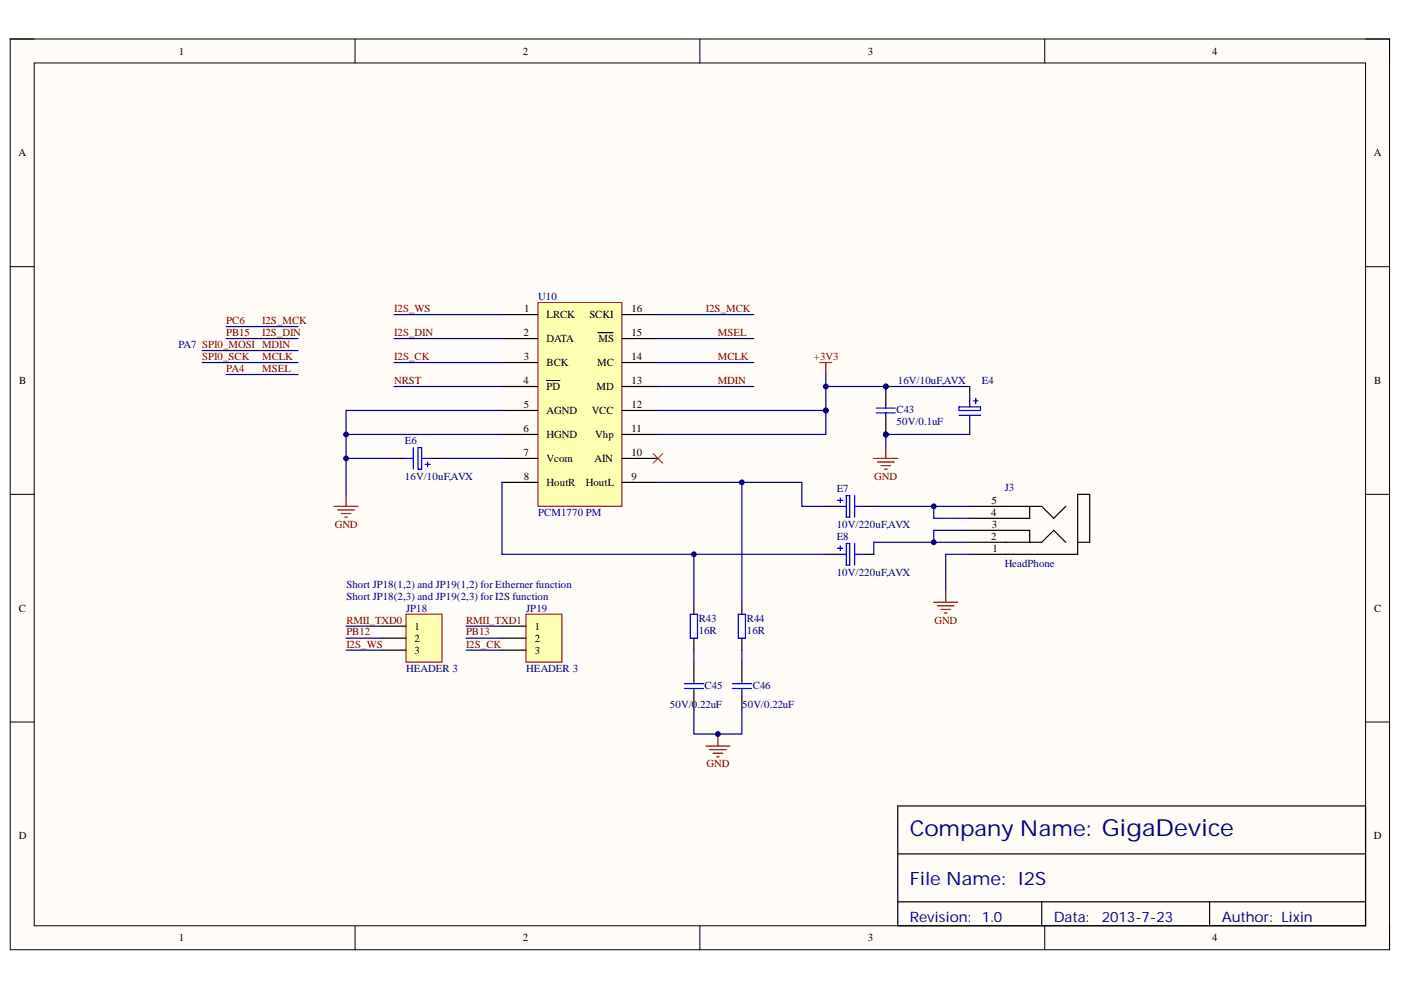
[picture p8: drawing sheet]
<svg xmlns="http://www.w3.org/2000/svg" width="297mm" height="210mm" viewBox="0 0 297 210" stroke-linecap="round" stroke-linejoin="round" font-family="sans-serif">
<defs><g id="words">
<text font-size="4.6" fill="#000080" x="192.9" y="177.3">Company Name: GigaDevice</text>
<text font-size="3.9" fill="#000080" x="192.9" y="187.7">File Name: I2S</text>
<g font-size="3" fill="#000080">
<text x="192.9" y="195.4">Revision:</text>
<text x="208.2" y="195.4">1.0</text>
<text x="223.4" y="195.4">Data:</text>
<text x="233.6" y="195.4">2013-7-23</text>
<text x="259" y="195.4">Author: Lixin</text>
</g>
<g font-size="2.3">
<text x="37.9" y="11.6">1</text>
<text x="110.8" y="11.6">2</text>
<text x="184" y="11.6">3</text>
<text x="257" y="11.6">4</text>
<text x="3.9" y="33.1">A</text>
<text x="291.3" y="33.1">A</text>
<text x="111" y="71.3">2</text>
<text x="111.2" y="66.2">1</text>
<text x="115.9" y="67.5">LRCK</text>
<text x="125" y="67.5">SCKI</text>
<text x="133.9" y="66.2">16</text>
<text x="133.9" y="71.3">15</text>
<text x="111.1" y="76.3">3</text>
<text x="115.9" y="72.5">DATA</text>
<text x="115.9" y="77.6">BCK</text>
<text x="126.6" y="77.6">MC</text>
<text x="126.9" y="72.5">MS</text>
<text x="133.9" y="76.3">14</text>
<text x="4.1" y="81.4">B</text>
<text x="111" y="81.4">4</text>
<text x="115.9" y="82.7">PD</text>
<text x="126.5" y="82.7">MD</text>
<text x="133.9" y="81.4">13</text>
<text x="291.4" y="81.4">B</text>
<text x="111.1" y="86.5">5</text>
<text x="115.9" y="87.7">AGND</text>
<text x="125.5" y="87.7">VCC</text>
<text x="133.9" y="86.5">12</text>
<text x="111" y="91.5">6</text>
<text x="115.9" y="92.9">HGND</text>
<text x="126.2" y="92.9">Vhp</text>
<text x="133.9" y="91.5">11</text>
<text x="111" y="96.7">7</text>
<text x="111.1" y="101.8">8</text>
<text x="115.9" y="98">Vcom</text>
<text x="126.1" y="98">AIN</text>
<text x="133.9" y="101.8">9</text>
<text x="133.9" y="96.7">10</text>
<text x="115.9" y="103">HoutR</text>
<text x="124.2" y="103">HoutL</text>
<text x="210.2" y="106.8">5</text>
<text x="210.1" y="109.4">4</text>
<text x="210.3" y="111.9">3</text>
<text x="210.1" y="114.4">2</text>
<text x="210.4" y="117">1</text>
<text x="4" y="129.7">C</text>
<text x="291.4" y="129.7">C</text>
<text x="87.9" y="133.5">1</text>
<text x="87.9" y="136.1">2</text>
<text x="113.4" y="133.5">1</text>
<text x="113.4" y="136.1">2</text>
<text x="87.9" y="138.6">3</text>
<text x="113.4" y="138.6">3</text>
<text x="4" y="177.9">D</text>
<text x="291.3" y="177.9">D</text>
<text x="37.9" y="199.6">1</text>
<text x="110.8" y="199.6">2</text>
<text x="184" y="199.6">3</text>
<text x="257" y="199.6">4</text>
</g>
<g font-size="2.3" fill="#000080">
<text x="114.1" y="63.6">U10</text>
<text x="37.8" y="73.8">PA7 SPI0_MOSI MDIN</text>
<text x="190.3" y="81.4">16V/10uF,AVX</text>
<text x="208.2" y="81.4">E4</text>
<text x="190.1" y="87.5">C43</text>
<text x="85.9" y="94.2">E6</text>
<text x="190.1" y="90">50V/0.1uF</text>
<text x="85.9" y="101.8">16V/10uF,AVX</text>
<text x="177.4" y="104.3">E7</text>
<text x="213" y="104.1">J3</text>
<text x="114.1" y="109.4">PCM1770 PM</text>
<text x="177.4" y="111.9">10V/220uF,AVX</text>
<text x="177.4" y="114.4">E8</text>
<text x="73.4" y="124.6">Short JP18(1,2) and JP19(1,2) for Etherner function</text>
<text x="177.4" y="122.1">10V/220uF,AVX</text>
<text x="213" y="120.3">HeadPhone</text>
<text x="73.4" y="127.1">Short JP18(2,3) and JP19(2,3) for I2S function</text>
<text x="86.1" y="129.7">JP18</text>
<text x="111.6" y="129.7">JP19</text>
<text x="148.1" y="131.9">R43</text>
<text x="158.4" y="131.9">R44</text>
<text x="148.1" y="134.5">16R</text>
<text x="158.4" y="134.5">16R</text>
<text x="86.1" y="142.4">HEADER 3</text>
<text x="111.6" y="142.4">HEADER 3</text>
<text x="149.4" y="146">C45</text>
<text x="159.6" y="146">C46</text>
<text x="142" y="150">50V/0.22uF</text>
<text x="157.4" y="150">50V/0.22uF</text>
</g>
<g font-size="2.3" fill="#800000">
<text x="48" y="71.3">PB15</text>
<text x="48" y="68.7">PC6</text>
<text x="55.6" y="71.3">I2S_DIN</text>
<text x="55.6" y="68.7">I2S_MCK</text>
<text x="83.6" y="66.2">I2S_WS</text>
<text x="83.6" y="71.3">I2S_DIN</text>
<text x="149.7" y="66.2">I2S_MCK</text>
<text x="152.2" y="71.3">MSEL</text>
<text x="42.9" y="76.3">SPI0_SCK</text>
<text x="55.6" y="76.3">MCLK</text>
<text x="83.6" y="76.3">I2S_CK</text>
<text x="152.2" y="76.3">MCLK</text>
<text x="172.6" y="76.3">+3V3</text>
<text x="48" y="78.9">PA4</text>
<text x="55.6" y="78.9">MSEL</text>
<text x="83.6" y="81.4">NRST</text>
<text x="152.2" y="81.4">MDIN</text>
<text x="185.4" y="101.8">GND</text>
<text x="71" y="111.9">GND</text>
<text x="73.4" y="134.7">PB12</text>
<text x="73.4" y="137.4">I2S_WS</text>
<text x="73.4" y="132.2">RMII_TXD0</text>
<text x="98.8" y="134.7">PB13</text>
<text x="98.8" y="137.4">I2S_CK</text>
<text x="98.8" y="132.2">RMII_TXD1</text>
<text x="198.1" y="132.2">GND</text>
<text x="149.8" y="162.7">GND</text>
</g>
</g></defs>
<path d="M2.2 8.3h292.4v193.1h-292.4z" fill-rule="evenodd" fill="#fffcf8"/>
<path d="M2.2 8.3h292.4v193.1h-292.4z" fill="none" stroke="#000" stroke-width=".21"/>
<path d="M7.3 13.4h282.2v182.9h-282.2z" fill-rule="evenodd" fill="#fffcf8"/>
<g fill="none" stroke="#000" stroke-width=".21">
<path d="M2.2 8.3h5.1M7.3 13.4h282.2v182.9h-282.2zM75.3 8.3v5M148.4 8.3v5M221.5 8.3v5.1M289.5 8.3h5.1v5.1M2.2 56.5h5.1M289.5 56.5h5.1M2.2 104.8h5.1M289.5 104.8h5.1M2.2 153.1h5.1M289.5 153.1h5.1"/>
<path d="M75.3 196.3v5.1M148.4 196.3v5.1M221.5 196.3v5.1M294.6 196.3v5.1"/>
</g>
<path d="M190.3 170.9h99.2v25.4h-99.2zM190.3 181h99.2M190.3 191.2h99.2M220.9 191.2v5.1M256.5 191.2v5.1" fill="none" stroke="#000" stroke-width=".25"/>
<path d="M114.1 64.2h17.8v43.2h-17.8z" fill-rule="evenodd" fill="#ffffb0"/>
<path d="M114.1 64.2h17.8v43.2h-17.8z" fill="none" stroke="#800000" stroke-width=".21"/>
<g fill="none" stroke="#000" stroke-width=".25">
<path d="M106.4 66.7h7.7M106.4 71.8h7.7M106.4 76.9h7.7M126.8 70.5h3.2M131.9 66.7h7.6M131.9 71.8h7.6M131.9 76.9h7.6M106.4 81.9h7.7M106.4 87h7.7M106.4 92.1h7.7M106.4 97.2h7.7M115.8 80.7h2.9"/>
<path d="M131.9 81.9h7.6M131.9 87h7.6M131.9 92.1h7.6M131.9 97.2h7.6M106.4 102.3h7.7M131.9 102.3h7.6"/>
</g>
<path d="M83.5 66.7h22.9M83.5 71.8h22.9M83.5 76.9h22.9M139.5 66.7h20.3M139.5 71.8h20.3M139.5 76.9h20.3M73.4 92.1h33M83.5 81.9h22.9M106.4 87h-33v17.8M139.5 81.9h20.3" fill="none" stroke="#000080" stroke-width=".25"/>
<path d="M70.8 107.4h5.1M71.6 108.1h3.5M72.4 108.9h2M73.1 109.6h.5M73.4 104.8v2.6" fill="none" stroke="#800000" stroke-width=".25"/>
<circle cx="73.4" cy="92.1" r=".51" fill="#000080"/>
<circle cx="73.4" cy="92.1" r=".51" fill="none" stroke="#000080" stroke-width=".21"/>
<path d="M173.8 76.9h2.6M175.1 76.9v2.5" fill="none" stroke="#800000" stroke-width=".25"/>
<path d="M175.1 79.4v7.6h-35.6" fill="none" stroke="#000080" stroke-width=".25"/>
<circle cx="175.1" cy="87" r=".51" fill="#000080"/>
<circle cx="175.1" cy="87" r=".51" fill="none" stroke="#000080" stroke-width=".21"/>
<path d="M175.1 87v5.1h-35.6" fill="none" stroke="#000080" stroke-width=".25"/>
<circle cx="175.1" cy="87" r=".51" fill="#000080"/>
<circle cx="175.1" cy="87" r=".51" fill="none" stroke="#000080" stroke-width=".21"/>
<path d="M83.5 97.2h2.6M91.2 97.2h2.5" fill="none" stroke="#000" stroke-width=".25"/>
<path d="M86.1 97.2h1.5M87.6 94.9v4.6M88.6 94.9h.8v4.6h-.8zM89.4 97.2h1.8M90.2 98.5h1M90.7 98v1" fill="none" stroke="#00f" stroke-width=".25"/>
<path d="M73.4 97.2h10.1M93.7 97.2h12.7" fill="none" stroke="#000080" stroke-width=".25"/>
<circle cx="73.4" cy="97.2" r=".51" fill="#000080"/>
<circle cx="73.4" cy="97.2" r=".51" fill="none" stroke="#000080" stroke-width=".21"/>
<path d="M138.5 96.2l2 2M140.5 96.2l-2 2" fill="none" stroke="#f00" stroke-width=".21"/>
<path d="M175.1 107.4h2.5M175.1 117.5h2.5M182.7 107.4h2.6M182.7 117.5h2.6M205.6 115h15.3l2.5-2.6 2.6 2.6M205.6 107.4h15.3l2.5 2.5 2.6-2.5M205.6 112.4h12.7v2.6M218.3 107.4v2.5h-12.7M228.5 115h2.5v-10.2h-2.5v12.7h-22.9" fill="none" stroke="#000" stroke-width=".25"/>
<path d="M177.6 106.1h1M177.6 107.4h1.8M177.6 116.3h1M177.6 117.5h1.8M178.1 105.6v1M178.1 115.7v1.1M179.4 105.1h.8v4.5h-.8zM179.4 115.2h.8v4.6h-.8zM181.2 107.4h1.5M181.2 105.1v4.5M181.2 115.2v4.6M181.2 117.5h1.5" fill="none" stroke="#00f" stroke-width=".25"/>
<path d="M185.3 107.4h20.3M198 107.4v2.5h7.6" fill="none" stroke="#000080" stroke-width=".25"/>
<circle cx="198" cy="107.4" r=".51" fill="#000080"/>
<circle cx="198" cy="107.4" r=".51" fill="none" stroke="#000080" stroke-width=".21"/>
<path d="M106.4 102.3v15.2h68.7M139.5 102.3h30.5v5.1h5.1" fill="none" stroke="#000080" stroke-width=".25"/>
<path d="M147.1 127.7v2.5M147.1 135.3v2.5M157.3 127.7v2.5M157.3 135.3v2.5M147.1 140.4v3.8M147.1 146.7v3.8M157.3 140.4v3.8M157.3 146.7v3.8" fill="none" stroke="#000" stroke-width=".25"/>
<path d="M146.4 130.2h1.5v5.1h-1.5zM156.5 130.2h1.6v5.1h-1.6zM145.1 145h4.1M145.1 146h4.1M147.1 144.2v.8M147.1 146v.7M155.3 145h4M155.3 146h4M157.3 144.2v.8M157.3 146v.7" fill="none" stroke="#00f" stroke-width=".25"/>
<path d="M149.7 158.2h5M150.4 158.9h3.6M151.2 159.7h2M152.2 155.6v2.6M151.9 160.5h.6" fill="none" stroke="#800000" stroke-width=".25"/>
<circle cx="152.2" cy="155.6" r=".51" fill="#000080"/>
<circle cx="152.2" cy="155.6" r=".51" fill="none" stroke="#000080" stroke-width=".21"/>
<path d="M147.1 117.5v10.2M147.1 137.8v2.6M157.3 137.8v2.6M147.1 150.5v5.1h10.2v-5.1" fill="none" stroke="#000080" stroke-width=".25"/>
<circle cx="147.1" cy="117.5" r=".51" fill="#000080"/>
<circle cx="147.1" cy="117.5" r=".51" fill="none" stroke="#000080" stroke-width=".21"/>
<path d="M157.3 102.3v25.4" fill="none" stroke="#000080" stroke-width=".25"/>
<circle cx="157.3" cy="102.3" r=".51" fill="#000080"/>
<circle cx="157.3" cy="102.3" r=".51" fill="none" stroke="#000080" stroke-width=".21"/>
<circle cx="187.8" cy="81.9" r=".51" fill="#000080"/>
<circle cx="187.8" cy="81.9" r=".51" fill="none" stroke="#000080" stroke-width=".21"/>
<circle cx="187.8" cy="92.1" r=".51" fill="#000080"/>
<circle cx="187.8" cy="92.1" r=".51" fill="none" stroke="#000080" stroke-width=".21"/>
<path d="M187.8 81.9v3.9" fill="none" stroke="#000" stroke-width=".25"/>
<circle cx="187.8" cy="81.9" r=".51" fill="#000080"/>
<circle cx="187.8" cy="81.9" r=".51" fill="none" stroke="#000080" stroke-width=".21"/>
<path d="M187.8 88.3v3.8" fill="none" stroke="#000" stroke-width=".25"/>
<circle cx="187.8" cy="92.1" r=".51" fill="#000080"/>
<circle cx="187.8" cy="92.1" r=".51" fill="none" stroke="#000080" stroke-width=".21"/>
<path d="M185.8 87.5h4M185.8 86.5h4M187.8 85.8v.7M187.8 87.5v.8M203.3 86.3h4.6v.7h-4.6zM203.3 88h4.6M205.6 84.5v1.8M205.6 88v1.6M206.4 85h1M206.9 84.5v1" fill="none" stroke="#00f" stroke-width=".25"/>
<path d="M205.6 81.9v2.6M205.6 89.6v2.5" fill="none" stroke="#000" stroke-width=".25"/>
<path d="M175.1 81.9h30.5" fill="none" stroke="#000080" stroke-width=".25"/>
<circle cx="175.1" cy="81.9" r=".51" fill="#000080"/>
<circle cx="175.1" cy="81.9" r=".51" fill="none" stroke="#000080" stroke-width=".21"/>
<path d="M185.3 97.2h5M186 98h3.6M186.8 98.7h2M187.6 99.5h.5M187.8 94.7v2.5" fill="none" stroke="#800000" stroke-width=".25"/>
<path d="M205.6 92.1h-17.8v2.6" fill="none" stroke="#000080" stroke-width=".25"/>
<circle cx="187.8" cy="92.1" r=".51" fill="#000080"/>
<circle cx="187.8" cy="92.1" r=".51" fill="none" stroke="#000080" stroke-width=".21"/>
<path d="M205.6 115h-20.3v2.5M205.6 112.4h-7.6v2.6" fill="none" stroke="#000080" stroke-width=".25"/>
<circle cx="198" cy="115" r=".51" fill="#000080"/>
<circle cx="198" cy="115" r=".51" fill="none" stroke="#000080" stroke-width=".21"/>
<path d="M198 127.7h5.1M198.7 128.4h3.6M199.5 129.2h2M200.3 130h.5M200.5 125.1v2.6" fill="none" stroke="#800000" stroke-width=".25"/>
<path d="M42.9 74.3h20.3M47.9 71.8h15.3M47.9 79.4h15.3M205.6 117.5h-5.1v7.6" fill="none" stroke="#000080" stroke-width=".25"/>
<path d="M86.1 130.2h7.6v10.2h-7.6z" fill-rule="evenodd" fill="#ffffb0"/>
<path d="M86.1 130.2h7.6v10.2h-7.6z" fill="none" stroke="#800000" stroke-width=".21"/>
<path d="M81 132.8h5.1M81 135.3h5.1M81 137.8h5.1" fill="none" stroke="#000" stroke-width=".25"/>
<path d="M111.5 130.2h7.6v10.2h-7.6z" fill-rule="evenodd" fill="#ffffb0"/>
<path d="M111.5 130.2h7.6v10.2h-7.6z" fill="none" stroke="#800000" stroke-width=".21"/>
<path d="M106.4 132.8h5.1M106.4 135.3h5.1M106.4 137.8h5.1" fill="none" stroke="#000" stroke-width=".25"/>
<path d="M42.9 76.9h20.3M47.9 69.2h15.3M73.4 135.3h7.6M73.4 137.8h7.6M73.4 132.8h7.6M98.8 135.3h7.6M98.8 137.8h7.6M98.8 132.8h7.6" fill="none" stroke="#000080" stroke-width=".25"/>
<use href="#words"/>
</svg>
